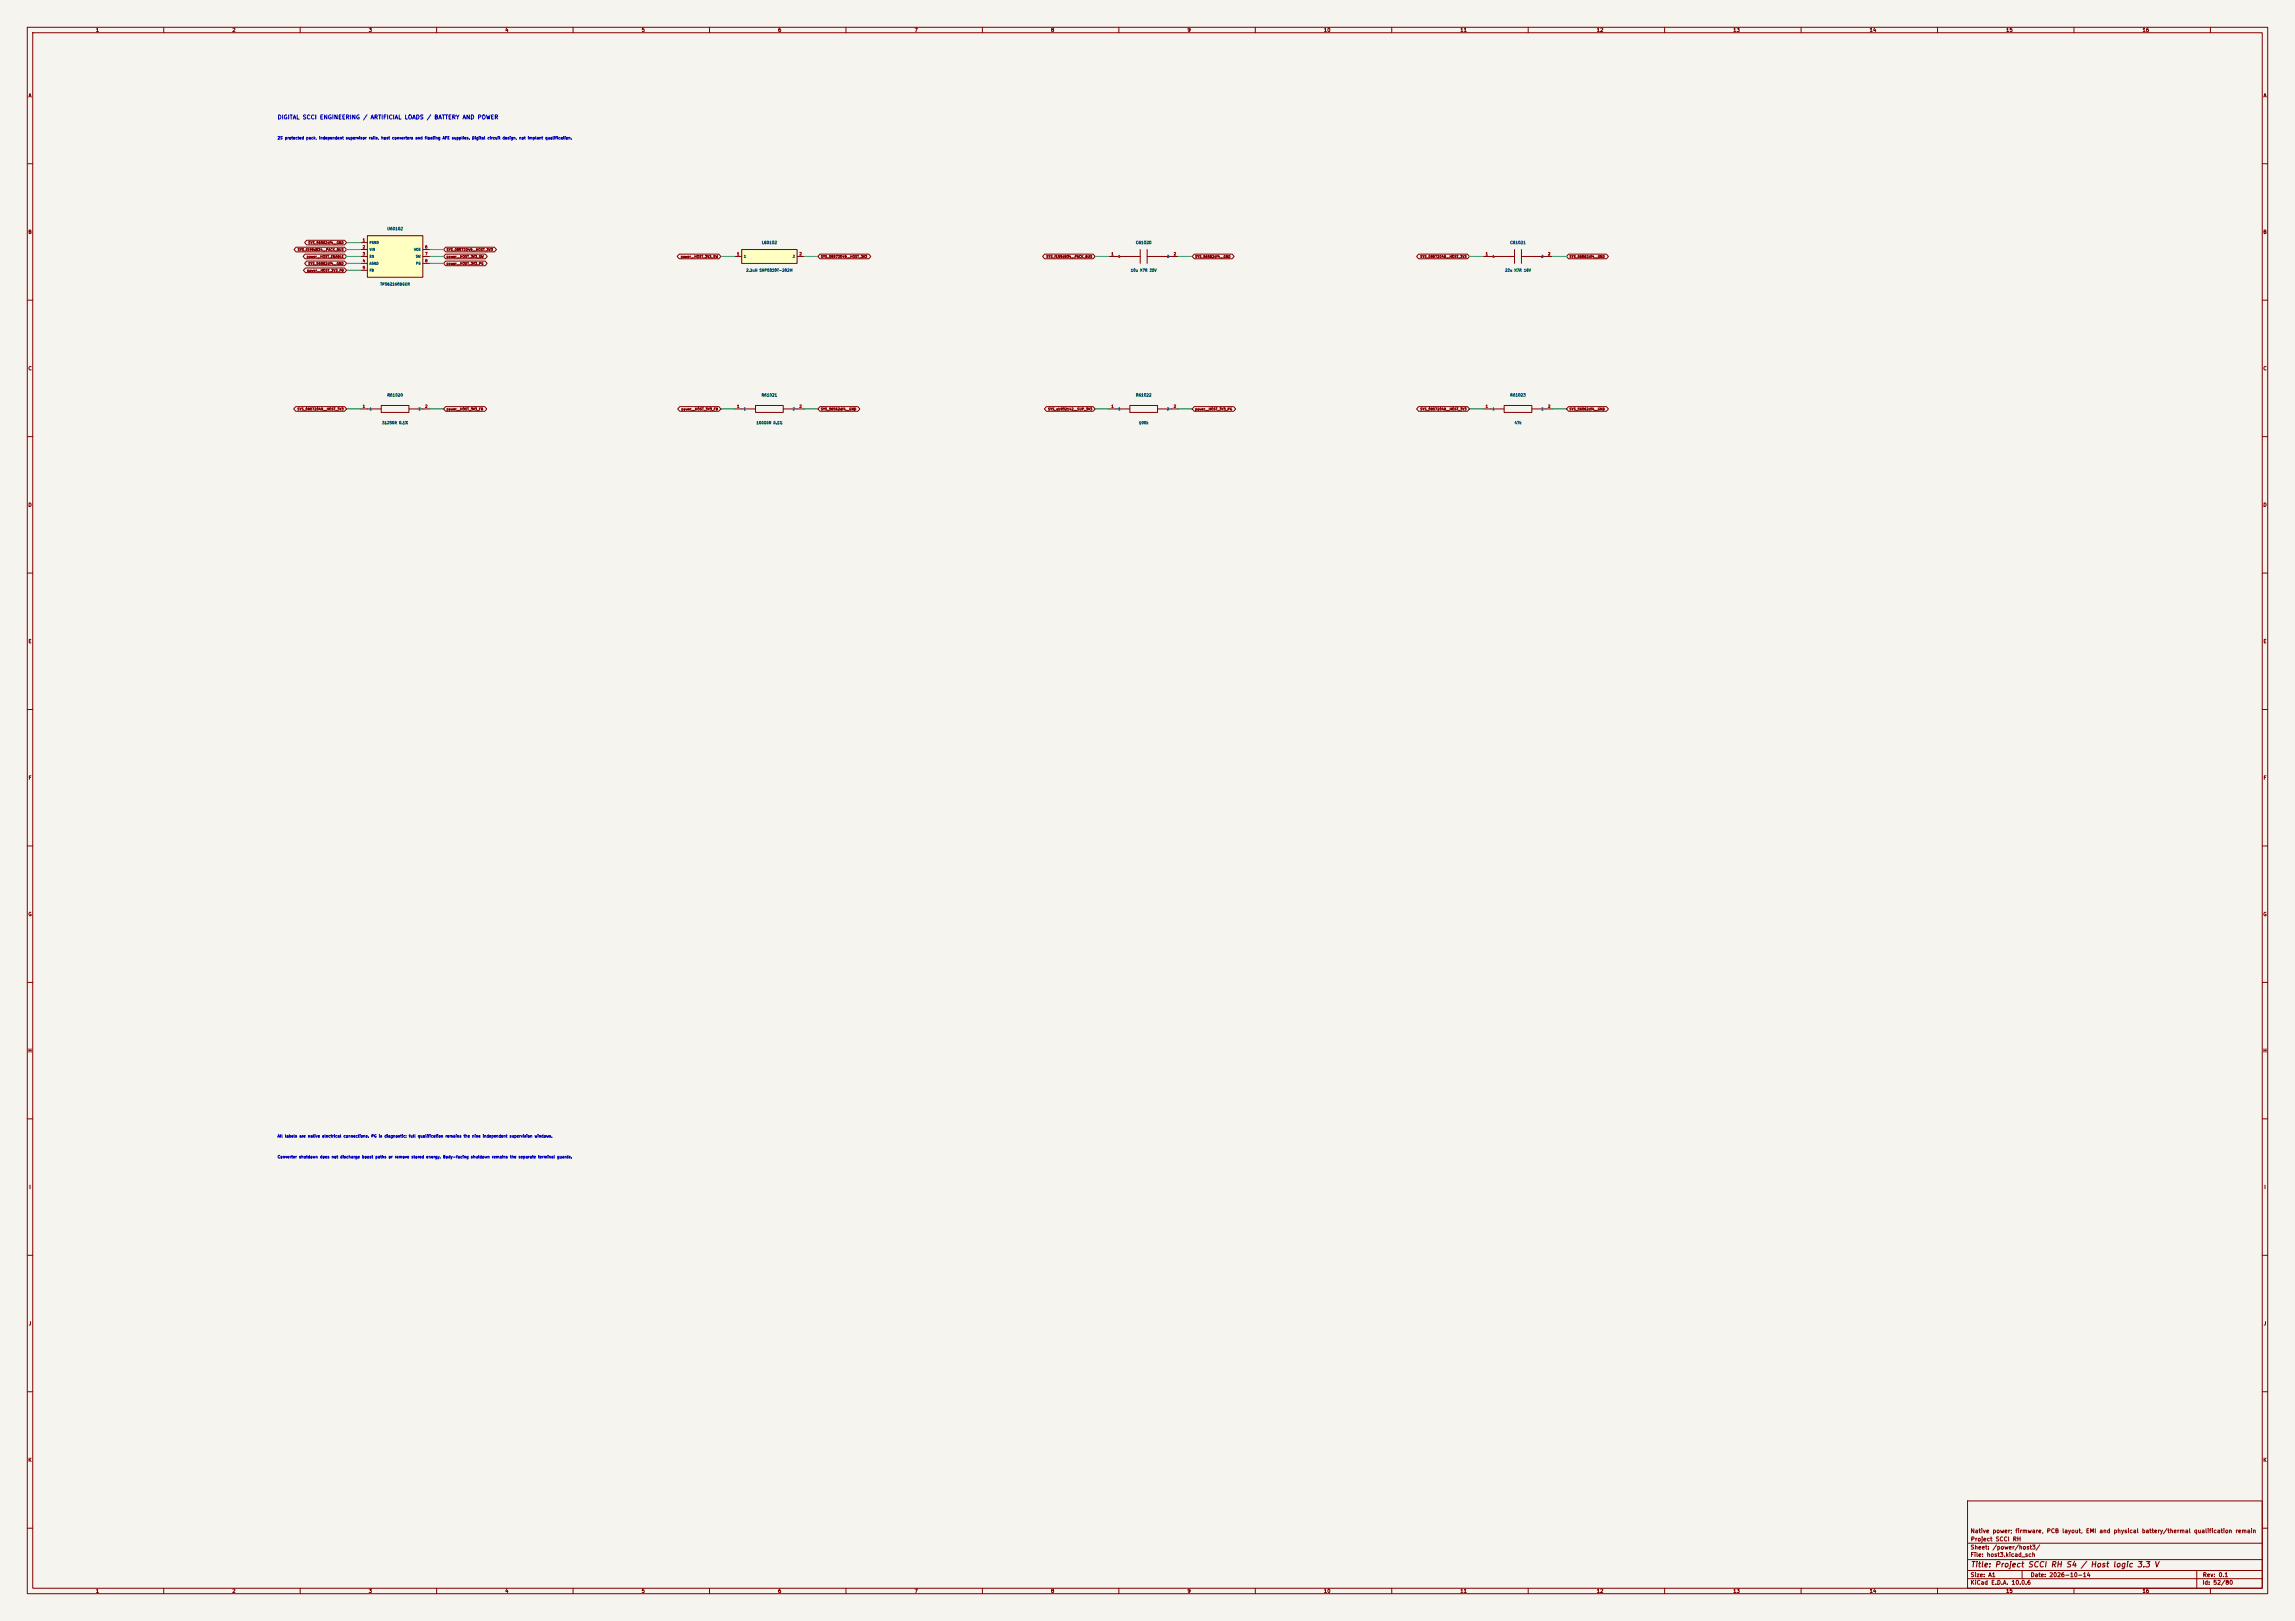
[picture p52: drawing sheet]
<svg xmlns="http://www.w3.org/2000/svg" width="841mm" height="594mm" viewBox="0 0 841 594" stroke-linecap="round" stroke-linejoin="round" font-family="sans-serif">
<defs><g id="words">
<text font-size="2" fill="#840000" x="722" y="574.8">Title: Project SCCI RH S4 / Host logic 3.3 V</text>
<text font-size="1.5" fill="#0000c2" x="101.6" y="44.1">DIGITAL SCCI ENGINEERING / ARTIFICIAL LOADS / BATTERY AND POWER</text>
<g font-size="1.5" fill="#840000">
<text x="721.9" y="562.1">Native power; firmware, PCB layout, EMI and physical battery/thermal qualification remain</text>
<text x="721.9" y="568.1">Sheet: /power/host3/</text>
<text x="722" y="565.1">Project SCCI RH</text>
<text x="721.9" y="570.8">File: host3.kicad_sch</text>
<text x="721.9" y="581">KiCad E.D.A. 10.0.6</text>
<text x="721.9" y="578.2">Size: A1</text>
<text x="743.9" y="578.2">Date: 2026-10-14</text>
<text x="806.9" y="581">Id: 52/80</text>
<text x="807" y="578.2">Rev: 0.1</text>
</g>
<g font-size="1.3" fill="#840000">
<text x="35" y="12">1</text>
<text x="85" y="12">2</text>
<text x="135" y="12">3</text>
<text x="185" y="12">4</text>
<text x="235" y="12">5</text>
<text x="285" y="12">6</text>
<text x="335" y="12">7</text>
<text x="385" y="12">8</text>
<text x="435" y="12">9</text>
<text x="485" y="12">10</text>
<text x="535" y="12">11</text>
<text x="585" y="12">12</text>
<text x="635" y="12">13</text>
<text x="685" y="12">14</text>
<text x="735" y="12">15</text>
<text x="785" y="12">16</text>
<text x="10.3" y="36">A</text>
<text x="829.3" y="36">A</text>
<text x="10.2" y="86">B</text>
<text x="829.2" y="86">B</text>
<text x="10.2" y="136">C</text>
<text x="829.2" y="136">C</text>
<text x="10.2" y="186">D</text>
<text x="829.2" y="186">D</text>
<text x="10.3" y="236">E</text>
<text x="829.3" y="236">E</text>
<text x="10.3" y="286">F</text>
<text x="829.3" y="286">F</text>
<text x="10.2" y="336">G</text>
<text x="829.2" y="336">G</text>
<text x="10.2" y="386">H</text>
<text x="829.2" y="386">H</text>
<text x="10.6" y="436">I</text>
<text x="829.6" y="436">I</text>
<text x="10.4" y="486">J</text>
<text x="829.4" y="486">J</text>
<text x="10.2" y="536">K</text>
<text x="829.2" y="536">K</text>
<text x="35" y="584">1</text>
<text x="85" y="584">2</text>
<text x="135" y="584">3</text>
<text x="185" y="584">4</text>
<text x="235" y="584">5</text>
<text x="285" y="584">6</text>
<text x="335" y="584">7</text>
<text x="385" y="584">8</text>
<text x="435" y="584">9</text>
<text x="485" y="584">10</text>
<text x="535" y="584">11</text>
<text x="585" y="584">12</text>
<text x="635" y="584">13</text>
<text x="685" y="584">14</text>
<text x="735" y="584">15</text>
<text x="785" y="584">16</text>
</g>
<g font-size="1" fill="#0000c2">
<text x="101.6" y="51.3">2S protected pack, independent supervisor rails, host converters and floating AFE supplies. Digital circuit design, not implant qualification.</text>
<text x="101.6" y="417.1">All labels are native electrical connections. PG is diagnostic; full qualification remains the nine independent supervision windows.</text>
<text x="101.6" y="424.7">Converter shutdown does not discharge boost paths or remove stored energy. Body-facing shutdown remains the separate terminal guards.</text>
</g>
<g font-size="1" fill="#a90000">
<text x="132.8" y="88.7">1</text>
<text x="132.8" y="91.3">2</text>
<text x="132.8" y="93.8">3</text>
<text x="155.6" y="91.3">6</text>
<text x="155.6" y="93.8">7</text>
<text x="269.9" y="93.8">1</text>
<text x="292.8" y="93.8">2</text>
<text x="407.1" y="93.8">1</text>
<text x="430" y="93.8">2</text>
<text x="544.3" y="93.8">1</text>
<text x="567.1" y="93.8">2</text>
<text x="132.8" y="96.3">4</text>
<text x="132.8" y="98.9">5</text>
<text x="155.6" y="96.3">8</text>
<text x="132.8" y="149.7">1</text>
<text x="155.6" y="149.7">2</text>
<text x="269.9" y="149.7">1</text>
<text x="292.8" y="149.7">2</text>
<text x="407.1" y="149.7">1</text>
<text x="430" y="149.7">2</text>
<text x="544.3" y="149.7">1</text>
<text x="567.1" y="149.7">2</text>
</g>
<g font-size="1" fill="#006464">
<text x="141.8" y="84.6">U60102</text>
<text x="279.1" y="89.7">L60102</text>
<text x="416.1" y="89.7">C61020</text>
<text x="553.3" y="89.7">C61021</text>
<text x="273.3" y="99.8">2.2uH SRP5030T-2R2M</text>
<text x="414.3" y="99.8">10u X7R 25V</text>
<text x="551.4" y="99.8">22u X7R 16V</text>
<text x="139.2" y="104.9">TPS62160DGKR</text>
<text x="141.8" y="145.5">R61020</text>
<text x="279" y="145.5">R61021</text>
<text x="416.1" y="145.5">R61022</text>
<text x="553.3" y="145.5">R61023</text>
<text x="139.9" y="155.7">31250R 0.1%</text>
<text x="277.1" y="155.7">10000R 0.1%</text>
<text x="417.3" y="155.7">100k</text>
<text x="554.9" y="155.7">47k</text>
</g>
<g font-size=".9" fill="#840000">
<text x="112.9" y="89.6">SYS_56562df4__GND</text>
<text x="109" y="92.1">SYS_f199d834__PACK_BUS</text>
<text x="112.3" y="94.7">power__HOST_ENABLE</text>
<text x="163.5" y="92.1">SYS_08572049__HOST_3V3</text>
<text x="163.5" y="94.7">power__HOST_3V3_SW</text>
<text x="249.4" y="94.7">power__HOST_3V3_SW</text>
<text x="300.7" y="94.7">SYS_08572049__HOST_3V3</text>
<text x="383.3" y="94.7">SYS_f199d834__PACK_BUS</text>
<text x="437.9" y="94.7">SYS_56562df4__GND</text>
<text x="520.3" y="94.7">SYS_08572049__HOST_3V3</text>
<text x="575" y="94.7">SYS_56562df4__GND</text>
<text x="112.4" y="99.8">power__HOST_3V3_FB</text>
<text x="112.9" y="97.2">SYS_56562df4__GND</text>
<text x="163.5" y="97.2">power__HOST_3V3_PG</text>
<text x="108.9" y="150.6">SYS_08572049__HOST_3V3</text>
<text x="163.5" y="150.6">power__HOST_3V3_FB</text>
<text x="249.6" y="150.6">power__HOST_3V3_FB</text>
<text x="300.7" y="150.6">SYS_56562df4__GND</text>
<text x="383.9" y="150.6">SYS_ab932142__SUP_3V3</text>
<text x="437.9" y="150.6">power__HOST_3V3_PG</text>
<text x="520.3" y="150.6">SYS_08572049__HOST_3V3</text>
<text x="575" y="150.6">SYS_56562df4__GND</text>
</g>
<g font-size=".9" fill="#006464">
<text x="135.3" y="89.5">PGND</text>
<text x="135.3" y="92.1">VIN</text>
<text x="135.3" y="94.6">EN</text>
<text x="151.6" y="92.1">VOS</text>
<text x="152.3" y="94.6">SW</text>
<text x="272.5" y="94.6">1</text>
<text x="290.4" y="94.6">2</text>
<text x="409.7" y="94.6">1</text>
<text x="427.6" y="94.6">2</text>
<text x="546.8" y="94.6">1</text>
<text x="564.7" y="94.6">2</text>
<text x="135.3" y="97.2">AGND</text>
<text x="135.3" y="99.7">FB</text>
<text x="152.4" y="97.2">PG</text>
<text x="135.3" y="150.5">1</text>
<text x="153.2" y="150.5">2</text>
<text x="272.5" y="150.5">1</text>
<text x="290.4" y="150.5">2</text>
<text x="409.7" y="150.5">1</text>
<text x="427.6" y="150.5">2</text>
<text x="546.8" y="150.5">1</text>
<text x="564.7" y="150.5">2</text>
</g>
</g></defs>
<path d="M0 0h841v594h-841z" fill="#f5f4ef" stroke="#f5f4ef" stroke-width=".37"/>
<g fill="none" stroke="#840000" stroke-width=".37">
<path d="M10 10h821v574h-821zM12 12h817v570h-817zM60 10v2M110 10v2M160 10v2M210 10v2M260 10v2M310 10v2M360 10v2M410 10v2M460 10v2M510 10v2"/>
<path d="M560 10v2M610 10v2M660 10v2M710 10v2M760 10v2M810 10v2M10 60h2M829 60h2M10 110h2M829 110h2M10 160h2M132.1 149.9h7.6"/>
<path d="M139.7 148.6h10.2v2.5h-10.2zM149.9 149.9h7.6M829 160h2M10 210h2M829 210h2M10 260h2M829 260h2M10 310h2M829 310h2M10 360h2M829 360h2M10 410h2"/>
<path d="M829 410h2M10 460h2M829 460h2M10 510h2M829 510h2M10 560h2M721 550h108v32h-108zM829 560h2M721 578.5h108M721 575.5h108M721 571.5h108M721 565.5h108"/>
<path d="M741 575.5v3M805 575.5v6.5M60 582v2M110 582v2M160 582v2M210 582v2M260 582v2M310 582v2M360 582v2M410 582v2M460 582v2M510 582v2"/>
<path d="M560 582v2M610 582v2M660 582v2M710 582v2M760 582v2M810 582v2"/>
</g>
<path d="M271.8 91.4h20.3v5.1h-20.3z" fill="#ffffc2"/>
<path d="M269.2 94h2.6M271.8 91.4h20.3v5.1h-20.3zM292.1 94h2.5" fill="none" stroke="#840000" stroke-width=".37"/>
<path d="M134.6 86.4h20.3v15.2h-20.3z" fill="#ffffc2"/>
<g fill="none" stroke="#840000" stroke-width=".37">
<path d="M108.5 90.6h17.8l.7 .8-.7 .9h-17.8l-.8-.9zM111.8 93.1h14.5l.7 .9-.7 .8h-14.5l-.7-.8zM111.9 98.2h14.4l.7 .9-.7 .8h-14.4l-.7-.8zM112.4 88h13.9l.7 .9-.7 .8h-13.9l-.8-.8zM112.4 95.7h13.9l.7 .8-.7 .9h-13.9l-.8-.9zM132.1 88.9h2.5M132.1 91.4h2.5M132.1 94h2.5M132.1 96.5h2.5M132.1 99.1h2.5M134.6 86.4h20.3v15.2h-20.3zM154.9 91.4h2.6"/>
<path d="M154.9 94h2.6M154.9 96.5h2.6M163.3 95.7h14.5l.7 .8-.7 .9h-14.5l-.7-.9zM163.3 90.6h17.9l.7 .8-.7 .9h-17.9l-.7-.9zM163.3 93.1h14.5l.8 .9-.8 .8h-14.5l-.7-.8zM248.9 93.1h14.5l.8 .9-.8 .8h-14.5l-.8-.8zM300.5 93.1h17.9l.7 .9-.7 .8h-17.9l-.8-.8zM382.8 93.1h17.8l.7 .9-.7 .8h-17.8l-.7-.8zM406.4 94h11.4M417.8 91.4v5.1M420.4 94h11.4M420.4 91.4v5.1"/>
<path d="M437.6 93.1h13.9l.8 .9-.8 .8h-13.9l-.7-.8zM519.8 93.1h17.9l.8 .9-.8 .8h-17.9l-.7-.8zM543.6 94h11.4M555 91.4v5.1M557.5 94h11.5M557.5 91.4v5.1M574.8 93.1h13.9l.7 .9-.7 .8h-13.9l-.8-.8zM108.4 149h17.9l.7 .9-.7 .8h-17.9l-.8-.8zM163.3 149h14.3l.8 .9-.8 .8h-14.3l-.7-.8zM249.1 149h14.3l.8 .9-.8 .8h-14.3l-.8-.8zM269.2 149.9h7.7M276.9 148.6h10.1v2.5h-10.1z"/>
<path d="M287 149.9h7.6M300.5 149h13.8l.8 .9-.8 .8h-13.8l-.8-.8zM383.5 149h17.1l.7 .9-.7 .8h-17.1l-.8-.8zM406.4 149.9h7.6M414 148.6h10.2v2.5h-10.2zM424.2 149.9h7.6M437.6 149h14.5l.7 .9-.7 .8h-14.5l-.7-.8zM519.8 149h17.9l.8 .9-.8 .8h-17.9l-.7-.8zM543.6 149.9h7.6M551.2 148.6h10.1v2.5h-10.1zM561.3 149.9h7.7M574.8 149h13.9l.7 .9-.7 .8h-13.9l-.8-.8z"/>
</g>
<g fill="none" stroke="#009600" stroke-width=".37">
<path d="M127 94h5.1M127 88.9h5.1M127 91.4h5.1M127 96.5h5.1M127 99.1h5.1M157.5 94h5.1M157.5 91.4h5.1M157.5 96.5h5.1M264.2 94h5M294.6 94h5.1M401.3 94h5.1M431.8 94h5.1"/>
<path d="M538.5 94h5.1M569 94h5M127 149.9h5.1M157.5 149.9h5.1M264.2 149.9h5M294.6 149.9h5.1M401.3 149.9h5.1M431.8 149.9h5.1M538.5 149.9h5.1M569 149.9h5"/>
</g>
<use href="#words"/>
</svg>
